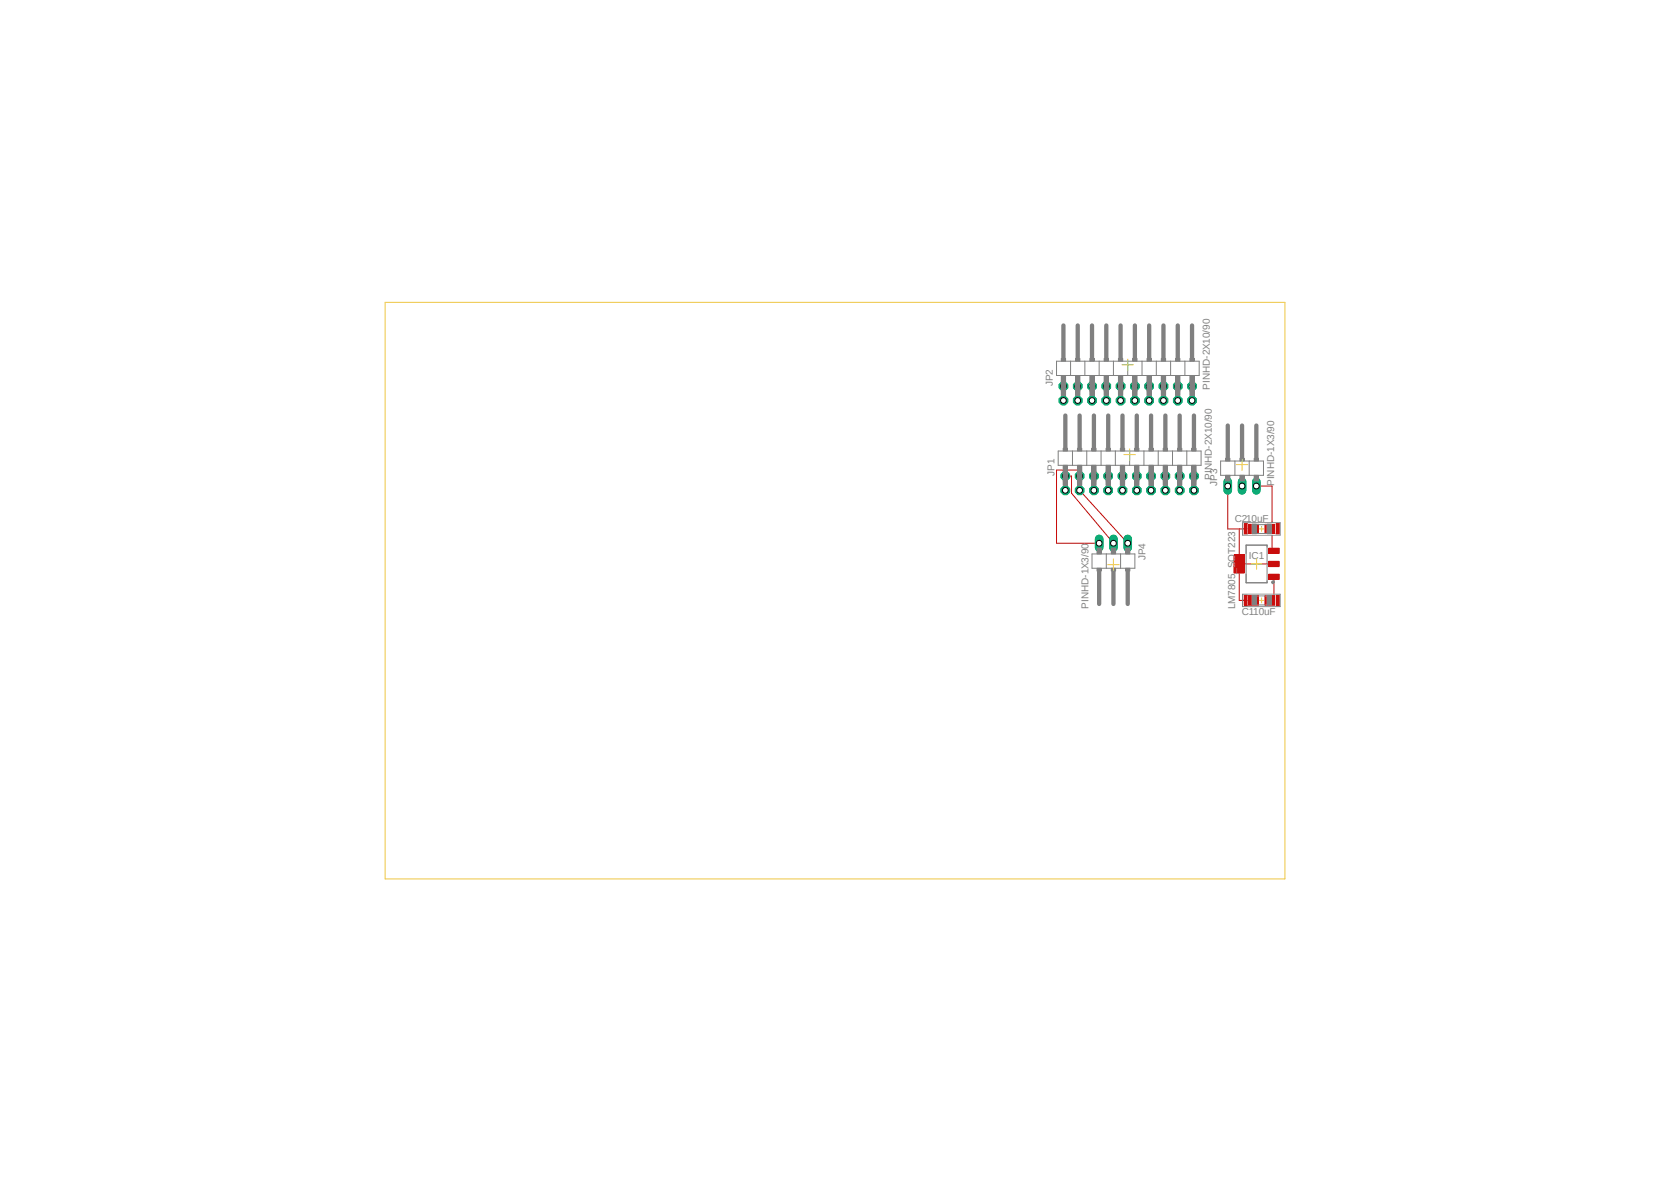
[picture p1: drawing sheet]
<svg xmlns="http://www.w3.org/2000/svg" width="297mm" height="210mm" viewBox="0 0 297 210" stroke-linecap="round" stroke-linejoin="round" font-family="sans-serif">
<defs><g id="words">
<g font-size="1.8" fill="#808080">
<text x="187.2" y="68.6" transform="rotate(-90 187.2 68.6)">JP2</text>
<text x="215.1" y="69.3" transform="rotate(-90 215.1 69.3)">PINHD-2X10/90</text>
<text x="187.5" y="84.6" transform="rotate(-90 187.5 84.6)">JP1</text>
<text x="215.4" y="85.2" transform="rotate(-90 215.4 85.2)">PINHD-2X10/90</text>
<text x="216.3" y="86.4" transform="rotate(-90 216.3 86.4)">JP3</text>
<text x="226.5" y="86.4" transform="rotate(-90 226.5 86.4)">PINHD-1X3/90</text>
<text x="219.5" y="92.7">C210uF</text>
<text x="203.6" y="99.6" transform="rotate(-90 203.6 99.6)">JP4</text>
<text x="222" y="99.3">IC1</text>
<text x="193.5" y="108.2" transform="rotate(-90 193.5 108.2)">PINHD-1X3/90</text>
<text x="219.5" y="108.3" transform="rotate(-90 219.5 108.3)">LM7805_SOT223</text>
<text x="220.7" y="109.2">C110uF</text>
</g>
</g></defs>
<path d="M55 51.4l187.1 107M242.1 51.4l-187.1 107" fill="none" stroke="#fff" stroke-width=".18"/>
<path d="M188.6 84.3l.5-.5h.6l.4 .5v.6l-.4 .4h-.6l-.5-.4z" fill-rule="evenodd" fill="#0dab76"/>
<path d="M188.6 84.3l.5-.5h.6l.4 .5v.6l-.4 .4h-.6l-.5-.4z" fill="none" stroke="#0dab76" stroke-width=".18"/>
<circle cx="189.4" cy="84.6" r=".51" fill="#fff"/>
<circle cx="189.4" cy="84.6" r=".51" fill="none" stroke="#000" stroke-width=".18"/>
<path d="M191.1 84.3l.5-.5h.6l.5 .5v.6l-.5 .4h-.6l-.5-.4z" fill-rule="evenodd" fill="#0dab76"/>
<path d="M191.1 84.3l.5-.5h.6l.5 .5v.6l-.5 .4h-.6l-.5-.4z" fill="none" stroke="#0dab76" stroke-width=".18"/>
<circle cx="191.9" cy="84.6" r=".51" fill="#fff"/>
<circle cx="191.9" cy="84.6" r=".51" fill="none" stroke="#000" stroke-width=".18"/>
<path d="M193.7 84.3l.4-.5h.6l.5 .5v.6l-.5 .4h-.6l-.4-.4z" fill-rule="evenodd" fill="#0dab76"/>
<path d="M193.7 84.3l.4-.5h.6l.5 .5v.6l-.5 .4h-.6l-.4-.4z" fill="none" stroke="#0dab76" stroke-width=".18"/>
<circle cx="194.4" cy="84.6" r=".51" fill="#fff"/>
<circle cx="194.4" cy="84.6" r=".51" fill="none" stroke="#000" stroke-width=".18"/>
<path d="M196.2 84.3l.5-.5h.6l.4 .5v.6l-.4 .4h-.6l-.5-.4z" fill-rule="evenodd" fill="#0dab76"/>
<path d="M196.2 84.3l.5-.5h.6l.4 .5v.6l-.4 .4h-.6l-.5-.4z" fill="none" stroke="#0dab76" stroke-width=".18"/>
<circle cx="197" cy="84.6" r=".51" fill="#fff"/>
<circle cx="197" cy="84.6" r=".51" fill="none" stroke="#000" stroke-width=".18"/>
<path d="M198.8 84.3l.4-.5h.6l.5 .5v.6l-.5 .4h-.6l-.4-.4z" fill-rule="evenodd" fill="#0dab76"/>
<path d="M198.8 84.3l.4-.5h.6l.5 .5v.6l-.5 .4h-.6l-.4-.4z" fill="none" stroke="#0dab76" stroke-width=".18"/>
<circle cx="199.5" cy="84.6" r=".51" fill="#fff"/>
<circle cx="199.5" cy="84.6" r=".51" fill="none" stroke="#000" stroke-width=".18"/>
<path d="M201.3 84.3l.5-.5h.6l.4 .5v.6l-.4 .4h-.6l-.5-.4z" fill-rule="evenodd" fill="#0dab76"/>
<path d="M201.3 84.3l.5-.5h.6l.4 .5v.6l-.4 .4h-.6l-.5-.4z" fill="none" stroke="#0dab76" stroke-width=".18"/>
<circle cx="202.1" cy="84.6" r=".51" fill="#fff"/>
<circle cx="202.1" cy="84.6" r=".51" fill="none" stroke="#000" stroke-width=".18"/>
<path d="M203.8 84.3l.5-.5h.6l.5 .5v.6l-.5 .4h-.6l-.5-.4z" fill-rule="evenodd" fill="#0dab76"/>
<path d="M203.8 84.3l.5-.5h.6l.5 .5v.6l-.5 .4h-.6l-.5-.4z" fill="none" stroke="#0dab76" stroke-width=".18"/>
<circle cx="204.6" cy="84.6" r=".51" fill="#fff"/>
<circle cx="204.6" cy="84.6" r=".51" fill="none" stroke="#000" stroke-width=".18"/>
<path d="M206.4 84.3l.4-.5h.6l.5 .5v.6l-.5 .4h-.6l-.4-.4z" fill-rule="evenodd" fill="#0dab76"/>
<path d="M206.4 84.3l.4-.5h.6l.5 .5v.6l-.5 .4h-.6l-.4-.4z" fill="none" stroke="#0dab76" stroke-width=".18"/>
<circle cx="207.1" cy="84.6" r=".51" fill="#fff"/>
<circle cx="207.1" cy="84.6" r=".51" fill="none" stroke="#000" stroke-width=".18"/>
<path d="M208.9 84.3l.5-.5h.6l.4 .5v.6l-.4 .4h-.6l-.5-.4z" fill-rule="evenodd" fill="#0dab76"/>
<path d="M208.9 84.3l.5-.5h.6l.4 .5v.6l-.4 .4h-.6l-.5-.4z" fill="none" stroke="#0dab76" stroke-width=".18"/>
<circle cx="209.7" cy="84.6" r=".51" fill="#fff"/>
<circle cx="209.7" cy="84.6" r=".51" fill="none" stroke="#000" stroke-width=".18"/>
<path d="M211.5 84.3l.4-.5h.6l.5 .5v.6l-.5 .4h-.6l-.4-.4z" fill-rule="evenodd" fill="#0dab76"/>
<path d="M211.5 84.3l.4-.5h.6l.5 .5v.6l-.5 .4h-.6l-.4-.4z" fill="none" stroke="#0dab76" stroke-width=".18"/>
<circle cx="212.2" cy="84.6" r=".51" fill="#fff"/>
<circle cx="212.2" cy="84.6" r=".51" fill="none" stroke="#000" stroke-width=".18"/>
<path d="M188.6 86.8l.5-.4h.6l.4 .4v.6l-.4 .5h-.6l-.5-.5z" fill-rule="evenodd" fill="#0dab76"/>
<path d="M188.6 86.8l.5-.4h.6l.4 .4v.6l-.4 .5h-.6l-.5-.5z" fill="none" stroke="#0dab76" stroke-width=".18"/>
<circle cx="189.4" cy="87.1" r=".51" fill="#fff"/>
<circle cx="189.4" cy="87.1" r=".51" fill="none" stroke="#000" stroke-width=".18"/>
<path d="M191.1 86.8l.5-.4h.6l.5 .4v.6l-.5 .5h-.6l-.5-.5z" fill-rule="evenodd" fill="#0dab76"/>
<path d="M191.1 86.8l.5-.4h.6l.5 .4v.6l-.5 .5h-.6l-.5-.5z" fill="none" stroke="#0dab76" stroke-width=".18"/>
<circle cx="191.9" cy="87.1" r=".51" fill="#fff"/>
<circle cx="191.9" cy="87.1" r=".51" fill="none" stroke="#000" stroke-width=".18"/>
<path d="M193.7 86.8l.4-.4h.6l.5 .4v.6l-.5 .5h-.6l-.4-.5z" fill-rule="evenodd" fill="#0dab76"/>
<path d="M193.7 86.8l.4-.4h.6l.5 .4v.6l-.5 .5h-.6l-.4-.5z" fill="none" stroke="#0dab76" stroke-width=".18"/>
<circle cx="194.4" cy="87.1" r=".51" fill="#fff"/>
<circle cx="194.4" cy="87.1" r=".51" fill="none" stroke="#000" stroke-width=".18"/>
<path d="M196.2 86.8l.5-.4h.6l.4 .4v.6l-.4 .5h-.6l-.5-.5z" fill-rule="evenodd" fill="#0dab76"/>
<path d="M196.2 86.8l.5-.4h.6l.4 .4v.6l-.4 .5h-.6l-.5-.5z" fill="none" stroke="#0dab76" stroke-width=".18"/>
<circle cx="197" cy="87.1" r=".51" fill="#fff"/>
<circle cx="197" cy="87.1" r=".51" fill="none" stroke="#000" stroke-width=".18"/>
<path d="M198.8 86.8l.4-.4h.6l.5 .4v.6l-.5 .5h-.6l-.4-.5z" fill-rule="evenodd" fill="#0dab76"/>
<path d="M198.8 86.8l.4-.4h.6l.5 .4v.6l-.5 .5h-.6l-.4-.5z" fill="none" stroke="#0dab76" stroke-width=".18"/>
<circle cx="199.5" cy="87.1" r=".51" fill="#fff"/>
<circle cx="199.5" cy="87.1" r=".51" fill="none" stroke="#000" stroke-width=".18"/>
<path d="M201.3 86.8l.5-.4h.6l.4 .4v.6l-.4 .5h-.6l-.5-.5z" fill-rule="evenodd" fill="#0dab76"/>
<path d="M201.3 86.8l.5-.4h.6l.4 .4v.6l-.4 .5h-.6l-.5-.5z" fill="none" stroke="#0dab76" stroke-width=".18"/>
<circle cx="202.1" cy="87.1" r=".51" fill="#fff"/>
<circle cx="202.1" cy="87.1" r=".51" fill="none" stroke="#000" stroke-width=".18"/>
<path d="M203.8 86.8l.5-.4h.6l.5 .4v.6l-.5 .5h-.6l-.5-.5z" fill-rule="evenodd" fill="#0dab76"/>
<path d="M203.8 86.8l.5-.4h.6l.5 .4v.6l-.5 .5h-.6l-.5-.5z" fill="none" stroke="#0dab76" stroke-width=".18"/>
<circle cx="204.6" cy="87.1" r=".51" fill="#fff"/>
<circle cx="204.6" cy="87.1" r=".51" fill="none" stroke="#000" stroke-width=".18"/>
<path d="M206.4 86.8l.4-.4h.6l.5 .4v.6l-.5 .5h-.6l-.4-.5z" fill-rule="evenodd" fill="#0dab76"/>
<path d="M206.4 86.8l.4-.4h.6l.5 .4v.6l-.5 .5h-.6l-.4-.5z" fill="none" stroke="#0dab76" stroke-width=".18"/>
<circle cx="207.1" cy="87.1" r=".51" fill="#fff"/>
<circle cx="207.1" cy="87.1" r=".51" fill="none" stroke="#000" stroke-width=".18"/>
<path d="M208.9 86.8l.5-.4h.6l.4 .4v.6l-.4 .5h-.6l-.5-.5z" fill-rule="evenodd" fill="#0dab76"/>
<path d="M208.9 86.8l.5-.4h.6l.4 .4v.6l-.4 .5h-.6l-.5-.5z" fill="none" stroke="#0dab76" stroke-width=".18"/>
<circle cx="209.7" cy="87.1" r=".51" fill="#fff"/>
<circle cx="209.7" cy="87.1" r=".51" fill="none" stroke="#000" stroke-width=".18"/>
<path d="M211.5 86.8l.4-.4h.6l.5 .4v.6l-.5 .5h-.6l-.4-.5z" fill-rule="evenodd" fill="#0dab76"/>
<path d="M211.5 86.8l.4-.4h.6l.5 .4v.6l-.5 .5h-.6l-.4-.5z" fill="none" stroke="#0dab76" stroke-width=".18"/>
<circle cx="212.2" cy="87.1" r=".51" fill="#fff"/>
<circle cx="212.2" cy="87.1" r=".51" fill="none" stroke="#000" stroke-width=".18"/>
<path d="M188.3 68.3l.4-.4h.6l.5 .4v.6l-.5 .5h-.6l-.4-.5z" fill-rule="evenodd" fill="#0dab76"/>
<path d="M188.3 68.3l.4-.4h.6l.5 .4v.6l-.5 .5h-.6l-.4-.5z" fill="none" stroke="#0dab76" stroke-width=".18"/>
<circle cx="189" cy="68.6" r=".51" fill="#fff"/>
<circle cx="189" cy="68.6" r=".51" fill="none" stroke="#000" stroke-width=".18"/>
<path d="M190.8 68.3l.5-.4h.6l.4 .4v.6l-.4 .5h-.6l-.5-.5z" fill-rule="evenodd" fill="#0dab76"/>
<path d="M190.8 68.3l.5-.4h.6l.4 .4v.6l-.4 .5h-.6l-.5-.5z" fill="none" stroke="#0dab76" stroke-width=".18"/>
<circle cx="191.6" cy="68.6" r=".51" fill="#fff"/>
<circle cx="191.6" cy="68.6" r=".51" fill="none" stroke="#000" stroke-width=".18"/>
<path d="M193.3 68.3l.5-.4h.6l.5 .4v.6l-.5 .5h-.6l-.5-.5z" fill-rule="evenodd" fill="#0dab76"/>
<path d="M193.3 68.3l.5-.4h.6l.5 .4v.6l-.5 .5h-.6l-.5-.5z" fill="none" stroke="#0dab76" stroke-width=".18"/>
<circle cx="194.1" cy="68.6" r=".51" fill="#fff"/>
<circle cx="194.1" cy="68.6" r=".51" fill="none" stroke="#000" stroke-width=".18"/>
<path d="M195.9 68.3l.4-.4h.6l.5 .4v.6l-.5 .5h-.6l-.4-.5z" fill-rule="evenodd" fill="#0dab76"/>
<path d="M195.9 68.3l.4-.4h.6l.5 .4v.6l-.5 .5h-.6l-.4-.5z" fill="none" stroke="#0dab76" stroke-width=".18"/>
<circle cx="196.6" cy="68.6" r=".51" fill="#fff"/>
<circle cx="196.6" cy="68.6" r=".51" fill="none" stroke="#000" stroke-width=".18"/>
<path d="M198.4 68.3l.5-.4h.6l.4 .4v.6l-.4 .5h-.6l-.5-.5z" fill-rule="evenodd" fill="#0dab76"/>
<path d="M198.4 68.3l.5-.4h.6l.4 .4v.6l-.4 .5h-.6l-.5-.5z" fill="none" stroke="#0dab76" stroke-width=".18"/>
<circle cx="199.2" cy="68.6" r=".51" fill="#fff"/>
<circle cx="199.2" cy="68.6" r=".51" fill="none" stroke="#000" stroke-width=".18"/>
<path d="M201 68.3l.4-.4h.6l.5 .4v.6l-.5 .5h-.6l-.4-.5z" fill-rule="evenodd" fill="#0dab76"/>
<path d="M201 68.3l.4-.4h.6l.5 .4v.6l-.5 .5h-.6l-.4-.5z" fill="none" stroke="#0dab76" stroke-width=".18"/>
<circle cx="201.7" cy="68.6" r=".51" fill="#fff"/>
<circle cx="201.7" cy="68.6" r=".51" fill="none" stroke="#000" stroke-width=".18"/>
<path d="M203.5 68.3l.5-.4h.6l.4 .4v.6l-.4 .5h-.6l-.5-.5z" fill-rule="evenodd" fill="#0dab76"/>
<path d="M203.5 68.3l.5-.4h.6l.4 .4v.6l-.4 .5h-.6l-.5-.5z" fill="none" stroke="#0dab76" stroke-width=".18"/>
<circle cx="204.3" cy="68.6" r=".51" fill="#fff"/>
<circle cx="204.3" cy="68.6" r=".51" fill="none" stroke="#000" stroke-width=".18"/>
<path d="M206 68.3l.5-.4h.6l.5 .4v.6l-.5 .5h-.6l-.5-.5z" fill-rule="evenodd" fill="#0dab76"/>
<path d="M206 68.3l.5-.4h.6l.5 .4v.6l-.5 .5h-.6l-.5-.5z" fill="none" stroke="#0dab76" stroke-width=".18"/>
<circle cx="206.8" cy="68.6" r=".51" fill="#fff"/>
<circle cx="206.8" cy="68.6" r=".51" fill="none" stroke="#000" stroke-width=".18"/>
<path d="M208.6 68.3l.4-.4h.6l.5 .4v.6l-.5 .5h-.6l-.4-.5z" fill-rule="evenodd" fill="#0dab76"/>
<path d="M208.6 68.3l.4-.4h.6l.5 .4v.6l-.5 .5h-.6l-.4-.5z" fill="none" stroke="#0dab76" stroke-width=".18"/>
<circle cx="209.3" cy="68.6" r=".51" fill="#fff"/>
<circle cx="209.3" cy="68.6" r=".51" fill="none" stroke="#000" stroke-width=".18"/>
<path d="M211.1 68.3l.5-.4h.6l.4 .4v.6l-.4 .5h-.6l-.5-.5z" fill-rule="evenodd" fill="#0dab76"/>
<path d="M211.1 68.3l.5-.4h.6l.4 .4v.6l-.4 .5h-.6l-.5-.5z" fill="none" stroke="#0dab76" stroke-width=".18"/>
<circle cx="211.9" cy="68.6" r=".51" fill="#fff"/>
<circle cx="211.9" cy="68.6" r=".51" fill="none" stroke="#000" stroke-width=".18"/>
<path d="M188.3 70.9l.4-.5h.6l.5 .5v.6l-.5 .4h-.6l-.4-.4z" fill-rule="evenodd" fill="#0dab76"/>
<path d="M188.3 70.9l.4-.5h.6l.5 .5v.6l-.5 .4h-.6l-.4-.4z" fill="none" stroke="#0dab76" stroke-width=".18"/>
<circle cx="189" cy="71.2" r=".51" fill="#fff"/>
<circle cx="189" cy="71.2" r=".51" fill="none" stroke="#000" stroke-width=".18"/>
<path d="M190.8 70.9l.5-.5h.6l.4 .5v.6l-.4 .4h-.6l-.5-.4z" fill-rule="evenodd" fill="#0dab76"/>
<path d="M190.8 70.9l.5-.5h.6l.4 .5v.6l-.4 .4h-.6l-.5-.4z" fill="none" stroke="#0dab76" stroke-width=".18"/>
<circle cx="191.6" cy="71.2" r=".51" fill="#fff"/>
<circle cx="191.6" cy="71.2" r=".51" fill="none" stroke="#000" stroke-width=".18"/>
<path d="M193.3 70.9l.5-.5h.6l.5 .5v.6l-.5 .4h-.6l-.5-.4z" fill-rule="evenodd" fill="#0dab76"/>
<path d="M193.3 70.9l.5-.5h.6l.5 .5v.6l-.5 .4h-.6l-.5-.4z" fill="none" stroke="#0dab76" stroke-width=".18"/>
<circle cx="194.1" cy="71.2" r=".51" fill="#fff"/>
<circle cx="194.1" cy="71.2" r=".51" fill="none" stroke="#000" stroke-width=".18"/>
<path d="M195.9 70.9l.4-.5h.6l.5 .5v.6l-.5 .4h-.6l-.4-.4z" fill-rule="evenodd" fill="#0dab76"/>
<path d="M195.9 70.9l.4-.5h.6l.5 .5v.6l-.5 .4h-.6l-.4-.4z" fill="none" stroke="#0dab76" stroke-width=".18"/>
<circle cx="196.6" cy="71.2" r=".51" fill="#fff"/>
<circle cx="196.6" cy="71.2" r=".51" fill="none" stroke="#000" stroke-width=".18"/>
<path d="M198.4 70.9l.5-.5h.6l.4 .5v.6l-.4 .4h-.6l-.5-.4z" fill-rule="evenodd" fill="#0dab76"/>
<path d="M198.4 70.9l.5-.5h.6l.4 .5v.6l-.4 .4h-.6l-.5-.4z" fill="none" stroke="#0dab76" stroke-width=".18"/>
<circle cx="199.2" cy="71.2" r=".51" fill="#fff"/>
<circle cx="199.2" cy="71.2" r=".51" fill="none" stroke="#000" stroke-width=".18"/>
<path d="M201 70.9l.4-.5h.6l.5 .5v.6l-.5 .4h-.6l-.4-.4z" fill-rule="evenodd" fill="#0dab76"/>
<path d="M201 70.9l.4-.5h.6l.5 .5v.6l-.5 .4h-.6l-.4-.4z" fill="none" stroke="#0dab76" stroke-width=".18"/>
<circle cx="201.7" cy="71.2" r=".51" fill="#fff"/>
<circle cx="201.7" cy="71.2" r=".51" fill="none" stroke="#000" stroke-width=".18"/>
<path d="M203.5 70.9l.5-.5h.6l.4 .5v.6l-.4 .4h-.6l-.5-.4z" fill-rule="evenodd" fill="#0dab76"/>
<path d="M203.5 70.9l.5-.5h.6l.4 .5v.6l-.4 .4h-.6l-.5-.4z" fill="none" stroke="#0dab76" stroke-width=".18"/>
<circle cx="204.3" cy="71.2" r=".51" fill="#fff"/>
<circle cx="204.3" cy="71.2" r=".51" fill="none" stroke="#000" stroke-width=".18"/>
<path d="M206 70.9l.5-.5h.6l.5 .5v.6l-.5 .4h-.6l-.5-.4z" fill-rule="evenodd" fill="#0dab76"/>
<path d="M206 70.9l.5-.5h.6l.5 .5v.6l-.5 .4h-.6l-.5-.4z" fill="none" stroke="#0dab76" stroke-width=".18"/>
<circle cx="206.8" cy="71.2" r=".51" fill="#fff"/>
<circle cx="206.8" cy="71.2" r=".51" fill="none" stroke="#000" stroke-width=".18"/>
<path d="M208.6 70.9l.4-.5h.6l.5 .5v.6l-.5 .4h-.6l-.4-.4z" fill-rule="evenodd" fill="#0dab76"/>
<path d="M208.6 70.9l.4-.5h.6l.5 .5v.6l-.5 .4h-.6l-.4-.4z" fill="none" stroke="#0dab76" stroke-width=".18"/>
<circle cx="209.3" cy="71.2" r=".51" fill="#fff"/>
<circle cx="209.3" cy="71.2" r=".51" fill="none" stroke="#000" stroke-width=".18"/>
<path d="M211.1 70.9l.5-.5h.6l.4 .5v.6l-.4 .4h-.6l-.5-.4z" fill-rule="evenodd" fill="#0dab76"/>
<path d="M211.1 70.9l.5-.5h.6l.4 .5v.6l-.4 .4h-.6l-.5-.4z" fill="none" stroke="#0dab76" stroke-width=".18"/>
<circle cx="211.9" cy="71.2" r=".51" fill="#fff"/>
<circle cx="211.9" cy="71.2" r=".51" fill="none" stroke="#000" stroke-width=".18"/>
<path d="M218.2 85.6v1.5" fill="none" stroke="#0dab76" stroke-width="1.5"/>
<circle cx="218.2" cy="86.4" r=".51" fill="#fff"/>
<circle cx="218.2" cy="86.4" r=".51" fill="none" stroke="#000" stroke-width=".18"/>
<path d="M220.8 85.6v1.5" fill="none" stroke="#0dab76" stroke-width="1.5"/>
<circle cx="220.8" cy="86.4" r=".51" fill="#fff"/>
<circle cx="220.8" cy="86.4" r=".51" fill="none" stroke="#000" stroke-width=".18"/>
<path d="M223.3 85.6v1.5" fill="none" stroke="#0dab76" stroke-width="1.5"/>
<circle cx="223.3" cy="86.4" r=".51" fill="#fff"/>
<circle cx="223.3" cy="86.4" r=".51" fill="none" stroke="#000" stroke-width=".18"/>
<path d="M200.4 95.8v1.5" fill="none" stroke="#0dab76" stroke-width="1.5"/>
<circle cx="200.4" cy="96.5" r=".51" fill="#fff"/>
<circle cx="200.4" cy="96.5" r=".51" fill="none" stroke="#000" stroke-width=".18"/>
<path d="M197.9 95.8v1.5" fill="none" stroke="#0dab76" stroke-width="1.5"/>
<circle cx="197.9" cy="96.5" r=".51" fill="#fff"/>
<circle cx="197.9" cy="96.5" r=".51" fill="none" stroke="#000" stroke-width=".18"/>
<path d="M195.4 95.8v1.5" fill="none" stroke="#0dab76" stroke-width="1.5"/>
<circle cx="195.4" cy="96.5" r=".51" fill="#fff"/>
<circle cx="195.4" cy="96.5" r=".51" fill="none" stroke="#000" stroke-width=".18"/>
<path d="M224.8 105.8h2.6v1.8h-2.6z" fill-rule="evenodd" fill="#c90d0c"/>
<path d="M224.8 105.8h2.6v1.8h-2.6z" fill="none" stroke="#c90d0c" stroke-width=".18"/>
<path d="M221.1 105.8h2.6v1.8h-2.6z" fill-rule="evenodd" fill="#c90d0c"/>
<path d="M221.1 105.8h2.6v1.8h-2.6z" fill="none" stroke="#c90d0c" stroke-width=".18"/>
<path d="M224.8 93.1h2.6v1.8h-2.6z" fill-rule="evenodd" fill="#c90d0c"/>
<path d="M224.8 93.1h2.6v1.8h-2.6z" fill="none" stroke="#c90d0c" stroke-width=".18"/>
<path d="M221.1 93.1h2.6v1.8h-2.6z" fill-rule="evenodd" fill="#c90d0c"/>
<path d="M221.1 93.1h2.6v1.8h-2.6z" fill="none" stroke="#c90d0c" stroke-width=".18"/>
<path d="M225.5 102h1.9v1h-1.9z" fill-rule="evenodd" fill="#c90d0c"/>
<path d="M225.5 102h1.9v1h-1.9z" fill="none" stroke="#c90d0c" stroke-width=".18"/>
<path d="M225.5 99.7h1.9v1h-1.9z" fill-rule="evenodd" fill="#c90d0c"/>
<path d="M225.5 99.7h1.9v1h-1.9z" fill="none" stroke="#c90d0c" stroke-width=".18"/>
<path d="M225.5 97.4h1.9v.9h-1.9z" fill-rule="evenodd" fill="#c90d0c"/>
<path d="M225.5 97.4h1.9v.9h-1.9z" fill="none" stroke="#c90d0c" stroke-width=".18"/>
<path d="M219.3 98.6h1.9v3.2h-1.9z" fill-rule="evenodd" fill="#c90d0c"/>
<path d="M189.4 84.6h1.1v3l7.4 8.9M191.9 84.6v-1.1h-4.1v13h7.6M191.9 87.1l8.5 9.4M218.2 86.4v7.6h4.2M219.3 98.6h1.9v3.2h-1.9zM220.3 94v12.7h2.1M223.3 86.4h2.8v11.5h.3M220.3 100.2h6.1M226.4 102.5v4.2h-.3" fill="none" stroke="#c90d0c" stroke-width=".18"/>
<path d="M188.6 84.3l.5-.5h.6l.4 .5v.6l-.4 .4h-.6l-.5-.4z" fill-rule="evenodd" fill="#0dab76"/>
<path d="M188.6 84.3l.5-.5h.6l.4 .5v.6l-.4 .4h-.6l-.5-.4z" fill="none" stroke="#0dab76" stroke-width=".18"/>
<circle cx="189.4" cy="84.6" r=".51" fill="#fff"/>
<circle cx="189.4" cy="84.6" r=".51" fill="none" stroke="#000" stroke-width=".18"/>
<path d="M191.1 84.3l.5-.5h.6l.5 .5v.6l-.5 .4h-.6l-.5-.4z" fill-rule="evenodd" fill="#0dab76"/>
<path d="M191.1 84.3l.5-.5h.6l.5 .5v.6l-.5 .4h-.6l-.5-.4z" fill="none" stroke="#0dab76" stroke-width=".18"/>
<circle cx="191.9" cy="84.6" r=".51" fill="#fff"/>
<circle cx="191.9" cy="84.6" r=".51" fill="none" stroke="#000" stroke-width=".18"/>
<path d="M193.7 84.3l.4-.5h.6l.5 .5v.6l-.5 .4h-.6l-.4-.4z" fill-rule="evenodd" fill="#0dab76"/>
<path d="M193.7 84.3l.4-.5h.6l.5 .5v.6l-.5 .4h-.6l-.4-.4z" fill="none" stroke="#0dab76" stroke-width=".18"/>
<circle cx="194.4" cy="84.6" r=".51" fill="#fff"/>
<circle cx="194.4" cy="84.6" r=".51" fill="none" stroke="#000" stroke-width=".18"/>
<path d="M196.2 84.3l.5-.5h.6l.4 .5v.6l-.4 .4h-.6l-.5-.4z" fill-rule="evenodd" fill="#0dab76"/>
<path d="M196.2 84.3l.5-.5h.6l.4 .5v.6l-.4 .4h-.6l-.5-.4z" fill="none" stroke="#0dab76" stroke-width=".18"/>
<circle cx="197" cy="84.6" r=".51" fill="#fff"/>
<circle cx="197" cy="84.6" r=".51" fill="none" stroke="#000" stroke-width=".18"/>
<path d="M198.8 84.3l.4-.5h.6l.5 .5v.6l-.5 .4h-.6l-.4-.4z" fill-rule="evenodd" fill="#0dab76"/>
<path d="M198.8 84.3l.4-.5h.6l.5 .5v.6l-.5 .4h-.6l-.4-.4z" fill="none" stroke="#0dab76" stroke-width=".18"/>
<circle cx="199.5" cy="84.6" r=".51" fill="#fff"/>
<circle cx="199.5" cy="84.6" r=".51" fill="none" stroke="#000" stroke-width=".18"/>
<path d="M201.3 84.3l.5-.5h.6l.4 .5v.6l-.4 .4h-.6l-.5-.4z" fill-rule="evenodd" fill="#0dab76"/>
<path d="M201.3 84.3l.5-.5h.6l.4 .5v.6l-.4 .4h-.6l-.5-.4z" fill="none" stroke="#0dab76" stroke-width=".18"/>
<circle cx="202.1" cy="84.6" r=".51" fill="#fff"/>
<circle cx="202.1" cy="84.6" r=".51" fill="none" stroke="#000" stroke-width=".18"/>
<path d="M203.8 84.3l.5-.5h.6l.5 .5v.6l-.5 .4h-.6l-.5-.4z" fill-rule="evenodd" fill="#0dab76"/>
<path d="M203.8 84.3l.5-.5h.6l.5 .5v.6l-.5 .4h-.6l-.5-.4z" fill="none" stroke="#0dab76" stroke-width=".18"/>
<circle cx="204.6" cy="84.6" r=".51" fill="#fff"/>
<circle cx="204.6" cy="84.6" r=".51" fill="none" stroke="#000" stroke-width=".18"/>
<path d="M206.4 84.3l.4-.5h.6l.5 .5v.6l-.5 .4h-.6l-.4-.4z" fill-rule="evenodd" fill="#0dab76"/>
<path d="M206.4 84.3l.4-.5h.6l.5 .5v.6l-.5 .4h-.6l-.4-.4z" fill="none" stroke="#0dab76" stroke-width=".18"/>
<circle cx="207.1" cy="84.6" r=".51" fill="#fff"/>
<circle cx="207.1" cy="84.6" r=".51" fill="none" stroke="#000" stroke-width=".18"/>
<path d="M208.9 84.3l.5-.5h.6l.4 .5v.6l-.4 .4h-.6l-.5-.4z" fill-rule="evenodd" fill="#0dab76"/>
<path d="M208.9 84.3l.5-.5h.6l.4 .5v.6l-.4 .4h-.6l-.5-.4z" fill="none" stroke="#0dab76" stroke-width=".18"/>
<circle cx="209.7" cy="84.6" r=".51" fill="#fff"/>
<circle cx="209.7" cy="84.6" r=".51" fill="none" stroke="#000" stroke-width=".18"/>
<path d="M211.5 84.3l.4-.5h.6l.5 .5v.6l-.5 .4h-.6l-.4-.4z" fill-rule="evenodd" fill="#0dab76"/>
<path d="M211.5 84.3l.4-.5h.6l.5 .5v.6l-.5 .4h-.6l-.4-.4z" fill="none" stroke="#0dab76" stroke-width=".18"/>
<circle cx="212.2" cy="84.6" r=".51" fill="#fff"/>
<circle cx="212.2" cy="84.6" r=".51" fill="none" stroke="#000" stroke-width=".18"/>
<path d="M188.6 86.8l.5-.4h.6l.4 .4v.6l-.4 .5h-.6l-.5-.5z" fill-rule="evenodd" fill="#0dab76"/>
<path d="M188.6 86.8l.5-.4h.6l.4 .4v.6l-.4 .5h-.6l-.5-.5z" fill="none" stroke="#0dab76" stroke-width=".18"/>
<circle cx="189.4" cy="87.1" r=".51" fill="#fff"/>
<circle cx="189.4" cy="87.1" r=".51" fill="none" stroke="#000" stroke-width=".18"/>
<path d="M191.1 86.8l.5-.4h.6l.5 .4v.6l-.5 .5h-.6l-.5-.5z" fill-rule="evenodd" fill="#0dab76"/>
<path d="M191.1 86.8l.5-.4h.6l.5 .4v.6l-.5 .5h-.6l-.5-.5z" fill="none" stroke="#0dab76" stroke-width=".18"/>
<circle cx="191.9" cy="87.1" r=".51" fill="#fff"/>
<circle cx="191.9" cy="87.1" r=".51" fill="none" stroke="#000" stroke-width=".18"/>
<path d="M193.7 86.8l.4-.4h.6l.5 .4v.6l-.5 .5h-.6l-.4-.5z" fill-rule="evenodd" fill="#0dab76"/>
<path d="M193.7 86.8l.4-.4h.6l.5 .4v.6l-.5 .5h-.6l-.4-.5z" fill="none" stroke="#0dab76" stroke-width=".18"/>
<circle cx="194.4" cy="87.1" r=".51" fill="#fff"/>
<circle cx="194.4" cy="87.1" r=".51" fill="none" stroke="#000" stroke-width=".18"/>
<path d="M196.2 86.8l.5-.4h.6l.4 .4v.6l-.4 .5h-.6l-.5-.5z" fill-rule="evenodd" fill="#0dab76"/>
<path d="M196.2 86.8l.5-.4h.6l.4 .4v.6l-.4 .5h-.6l-.5-.5z" fill="none" stroke="#0dab76" stroke-width=".18"/>
<circle cx="197" cy="87.1" r=".51" fill="#fff"/>
<circle cx="197" cy="87.1" r=".51" fill="none" stroke="#000" stroke-width=".18"/>
<path d="M198.8 86.8l.4-.4h.6l.5 .4v.6l-.5 .5h-.6l-.4-.5z" fill-rule="evenodd" fill="#0dab76"/>
<path d="M198.8 86.8l.4-.4h.6l.5 .4v.6l-.5 .5h-.6l-.4-.5z" fill="none" stroke="#0dab76" stroke-width=".18"/>
<circle cx="199.5" cy="87.1" r=".51" fill="#fff"/>
<circle cx="199.5" cy="87.1" r=".51" fill="none" stroke="#000" stroke-width=".18"/>
<path d="M201.3 86.8l.5-.4h.6l.4 .4v.6l-.4 .5h-.6l-.5-.5z" fill-rule="evenodd" fill="#0dab76"/>
<path d="M201.3 86.8l.5-.4h.6l.4 .4v.6l-.4 .5h-.6l-.5-.5z" fill="none" stroke="#0dab76" stroke-width=".18"/>
<circle cx="202.1" cy="87.1" r=".51" fill="#fff"/>
<circle cx="202.1" cy="87.1" r=".51" fill="none" stroke="#000" stroke-width=".18"/>
<path d="M203.8 86.8l.5-.4h.6l.5 .4v.6l-.5 .5h-.6l-.5-.5z" fill-rule="evenodd" fill="#0dab76"/>
<path d="M203.8 86.8l.5-.4h.6l.5 .4v.6l-.5 .5h-.6l-.5-.5z" fill="none" stroke="#0dab76" stroke-width=".18"/>
<circle cx="204.6" cy="87.1" r=".51" fill="#fff"/>
<circle cx="204.6" cy="87.1" r=".51" fill="none" stroke="#000" stroke-width=".18"/>
<path d="M206.4 86.8l.4-.4h.6l.5 .4v.6l-.5 .5h-.6l-.4-.5z" fill-rule="evenodd" fill="#0dab76"/>
<path d="M206.4 86.8l.4-.4h.6l.5 .4v.6l-.5 .5h-.6l-.4-.5z" fill="none" stroke="#0dab76" stroke-width=".18"/>
<circle cx="207.1" cy="87.1" r=".51" fill="#fff"/>
<circle cx="207.1" cy="87.1" r=".51" fill="none" stroke="#000" stroke-width=".18"/>
<path d="M208.9 86.8l.5-.4h.6l.4 .4v.6l-.4 .5h-.6l-.5-.5z" fill-rule="evenodd" fill="#0dab76"/>
<path d="M208.9 86.8l.5-.4h.6l.4 .4v.6l-.4 .5h-.6l-.5-.5z" fill="none" stroke="#0dab76" stroke-width=".18"/>
<circle cx="209.7" cy="87.1" r=".51" fill="#fff"/>
<circle cx="209.7" cy="87.1" r=".51" fill="none" stroke="#000" stroke-width=".18"/>
<path d="M211.5 86.8l.4-.4h.6l.5 .4v.6l-.5 .5h-.6l-.4-.5z" fill-rule="evenodd" fill="#0dab76"/>
<path d="M211.5 86.8l.4-.4h.6l.5 .4v.6l-.5 .5h-.6l-.4-.5z" fill="none" stroke="#0dab76" stroke-width=".18"/>
<circle cx="212.2" cy="87.1" r=".51" fill="#fff"/>
<circle cx="212.2" cy="87.1" r=".51" fill="none" stroke="#000" stroke-width=".18"/>
<path d="M188.3 68.3l.4-.4h.6l.5 .4v.6l-.5 .5h-.6l-.4-.5z" fill-rule="evenodd" fill="#0dab76"/>
<path d="M188.3 68.3l.4-.4h.6l.5 .4v.6l-.5 .5h-.6l-.4-.5z" fill="none" stroke="#0dab76" stroke-width=".18"/>
<circle cx="189" cy="68.6" r=".51" fill="#fff"/>
<circle cx="189" cy="68.6" r=".51" fill="none" stroke="#000" stroke-width=".18"/>
<path d="M190.8 68.3l.5-.4h.6l.4 .4v.6l-.4 .5h-.6l-.5-.5z" fill-rule="evenodd" fill="#0dab76"/>
<path d="M190.8 68.3l.5-.4h.6l.4 .4v.6l-.4 .5h-.6l-.5-.5z" fill="none" stroke="#0dab76" stroke-width=".18"/>
<circle cx="191.6" cy="68.6" r=".51" fill="#fff"/>
<circle cx="191.6" cy="68.6" r=".51" fill="none" stroke="#000" stroke-width=".18"/>
<path d="M193.3 68.3l.5-.4h.6l.5 .4v.6l-.5 .5h-.6l-.5-.5z" fill-rule="evenodd" fill="#0dab76"/>
<path d="M193.3 68.3l.5-.4h.6l.5 .4v.6l-.5 .5h-.6l-.5-.5z" fill="none" stroke="#0dab76" stroke-width=".18"/>
<circle cx="194.1" cy="68.6" r=".51" fill="#fff"/>
<circle cx="194.1" cy="68.6" r=".51" fill="none" stroke="#000" stroke-width=".18"/>
<path d="M195.9 68.3l.4-.4h.6l.5 .4v.6l-.5 .5h-.6l-.4-.5z" fill-rule="evenodd" fill="#0dab76"/>
<path d="M195.9 68.3l.4-.4h.6l.5 .4v.6l-.5 .5h-.6l-.4-.5z" fill="none" stroke="#0dab76" stroke-width=".18"/>
<circle cx="196.6" cy="68.6" r=".51" fill="#fff"/>
<circle cx="196.6" cy="68.6" r=".51" fill="none" stroke="#000" stroke-width=".18"/>
<path d="M198.4 68.3l.5-.4h.6l.4 .4v.6l-.4 .5h-.6l-.5-.5z" fill-rule="evenodd" fill="#0dab76"/>
<path d="M198.4 68.3l.5-.4h.6l.4 .4v.6l-.4 .5h-.6l-.5-.5z" fill="none" stroke="#0dab76" stroke-width=".18"/>
<circle cx="199.2" cy="68.6" r=".51" fill="#fff"/>
<circle cx="199.2" cy="68.6" r=".51" fill="none" stroke="#000" stroke-width=".18"/>
<path d="M201 68.3l.4-.4h.6l.5 .4v.6l-.5 .5h-.6l-.4-.5z" fill-rule="evenodd" fill="#0dab76"/>
<path d="M201 68.3l.4-.4h.6l.5 .4v.6l-.5 .5h-.6l-.4-.5z" fill="none" stroke="#0dab76" stroke-width=".18"/>
<circle cx="201.7" cy="68.6" r=".51" fill="#fff"/>
<circle cx="201.7" cy="68.6" r=".51" fill="none" stroke="#000" stroke-width=".18"/>
<path d="M203.5 68.3l.5-.4h.6l.4 .4v.6l-.4 .5h-.6l-.5-.5z" fill-rule="evenodd" fill="#0dab76"/>
<path d="M203.5 68.3l.5-.4h.6l.4 .4v.6l-.4 .5h-.6l-.5-.5z" fill="none" stroke="#0dab76" stroke-width=".18"/>
<circle cx="204.3" cy="68.6" r=".51" fill="#fff"/>
<circle cx="204.3" cy="68.6" r=".51" fill="none" stroke="#000" stroke-width=".18"/>
<path d="M206 68.3l.5-.4h.6l.5 .4v.6l-.5 .5h-.6l-.5-.5z" fill-rule="evenodd" fill="#0dab76"/>
<path d="M206 68.3l.5-.4h.6l.5 .4v.6l-.5 .5h-.6l-.5-.5z" fill="none" stroke="#0dab76" stroke-width=".18"/>
<circle cx="206.8" cy="68.6" r=".51" fill="#fff"/>
<circle cx="206.8" cy="68.6" r=".51" fill="none" stroke="#000" stroke-width=".18"/>
<path d="M208.6 68.3l.4-.4h.6l.5 .4v.6l-.5 .5h-.6l-.4-.5z" fill-rule="evenodd" fill="#0dab76"/>
<path d="M208.6 68.3l.4-.4h.6l.5 .4v.6l-.5 .5h-.6l-.4-.5z" fill="none" stroke="#0dab76" stroke-width=".18"/>
<circle cx="209.3" cy="68.6" r=".51" fill="#fff"/>
<circle cx="209.3" cy="68.6" r=".51" fill="none" stroke="#000" stroke-width=".18"/>
<path d="M211.1 68.3l.5-.4h.6l.4 .4v.6l-.4 .5h-.6l-.5-.5z" fill-rule="evenodd" fill="#0dab76"/>
<path d="M211.1 68.3l.5-.4h.6l.4 .4v.6l-.4 .5h-.6l-.5-.5z" fill="none" stroke="#0dab76" stroke-width=".18"/>
<circle cx="211.9" cy="68.6" r=".51" fill="#fff"/>
<circle cx="211.9" cy="68.6" r=".51" fill="none" stroke="#000" stroke-width=".18"/>
<path d="M188.3 70.9l.4-.5h.6l.5 .5v.6l-.5 .4h-.6l-.4-.4z" fill-rule="evenodd" fill="#0dab76"/>
<path d="M188.3 70.9l.4-.5h.6l.5 .5v.6l-.5 .4h-.6l-.4-.4z" fill="none" stroke="#0dab76" stroke-width=".18"/>
<circle cx="189" cy="71.2" r=".51" fill="#fff"/>
<circle cx="189" cy="71.2" r=".51" fill="none" stroke="#000" stroke-width=".18"/>
<path d="M190.8 70.9l.5-.5h.6l.4 .5v.6l-.4 .4h-.6l-.5-.4z" fill-rule="evenodd" fill="#0dab76"/>
<path d="M190.8 70.9l.5-.5h.6l.4 .5v.6l-.4 .4h-.6l-.5-.4z" fill="none" stroke="#0dab76" stroke-width=".18"/>
<circle cx="191.6" cy="71.2" r=".51" fill="#fff"/>
<circle cx="191.6" cy="71.2" r=".51" fill="none" stroke="#000" stroke-width=".18"/>
<path d="M193.3 70.9l.5-.5h.6l.5 .5v.6l-.5 .4h-.6l-.5-.4z" fill-rule="evenodd" fill="#0dab76"/>
<path d="M193.3 70.9l.5-.5h.6l.5 .5v.6l-.5 .4h-.6l-.5-.4z" fill="none" stroke="#0dab76" stroke-width=".18"/>
<circle cx="194.1" cy="71.2" r=".51" fill="#fff"/>
<circle cx="194.1" cy="71.2" r=".51" fill="none" stroke="#000" stroke-width=".18"/>
<path d="M195.9 70.9l.4-.5h.6l.5 .5v.6l-.5 .4h-.6l-.4-.4z" fill-rule="evenodd" fill="#0dab76"/>
<path d="M195.9 70.9l.4-.5h.6l.5 .5v.6l-.5 .4h-.6l-.4-.4z" fill="none" stroke="#0dab76" stroke-width=".18"/>
<circle cx="196.6" cy="71.2" r=".51" fill="#fff"/>
<circle cx="196.6" cy="71.2" r=".51" fill="none" stroke="#000" stroke-width=".18"/>
<path d="M198.4 70.9l.5-.5h.6l.4 .5v.6l-.4 .4h-.6l-.5-.4z" fill-rule="evenodd" fill="#0dab76"/>
<path d="M198.4 70.9l.5-.5h.6l.4 .5v.6l-.4 .4h-.6l-.5-.4z" fill="none" stroke="#0dab76" stroke-width=".18"/>
<circle cx="199.2" cy="71.2" r=".51" fill="#fff"/>
<circle cx="199.2" cy="71.2" r=".51" fill="none" stroke="#000" stroke-width=".18"/>
<path d="M201 70.9l.4-.5h.6l.5 .5v.6l-.5 .4h-.6l-.4-.4z" fill-rule="evenodd" fill="#0dab76"/>
<path d="M201 70.9l.4-.5h.6l.5 .5v.6l-.5 .4h-.6l-.4-.4z" fill="none" stroke="#0dab76" stroke-width=".18"/>
<circle cx="201.7" cy="71.2" r=".51" fill="#fff"/>
<circle cx="201.7" cy="71.2" r=".51" fill="none" stroke="#000" stroke-width=".18"/>
<path d="M203.5 70.9l.5-.5h.6l.4 .5v.6l-.4 .4h-.6l-.5-.4z" fill-rule="evenodd" fill="#0dab76"/>
<path d="M203.5 70.9l.5-.5h.6l.4 .5v.6l-.4 .4h-.6l-.5-.4z" fill="none" stroke="#0dab76" stroke-width=".18"/>
<circle cx="204.3" cy="71.2" r=".51" fill="#fff"/>
<circle cx="204.3" cy="71.2" r=".51" fill="none" stroke="#000" stroke-width=".18"/>
<path d="M206 70.9l.5-.5h.6l.5 .5v.6l-.5 .4h-.6l-.5-.4z" fill-rule="evenodd" fill="#0dab76"/>
<path d="M206 70.9l.5-.5h.6l.5 .5v.6l-.5 .4h-.6l-.5-.4z" fill="none" stroke="#0dab76" stroke-width=".18"/>
<circle cx="206.8" cy="71.2" r=".51" fill="#fff"/>
<circle cx="206.8" cy="71.2" r=".51" fill="none" stroke="#000" stroke-width=".18"/>
<path d="M208.6 70.9l.4-.5h.6l.5 .5v.6l-.5 .4h-.6l-.4-.4z" fill-rule="evenodd" fill="#0dab76"/>
<path d="M208.6 70.9l.4-.5h.6l.5 .5v.6l-.5 .4h-.6l-.4-.4z" fill="none" stroke="#0dab76" stroke-width=".18"/>
<circle cx="209.3" cy="71.2" r=".51" fill="#fff"/>
<circle cx="209.3" cy="71.2" r=".51" fill="none" stroke="#000" stroke-width=".18"/>
<path d="M211.1 70.9l.5-.5h.6l.4 .5v.6l-.4 .4h-.6l-.5-.4z" fill-rule="evenodd" fill="#0dab76"/>
<path d="M211.1 70.9l.5-.5h.6l.4 .5v.6l-.4 .4h-.6l-.5-.4z" fill="none" stroke="#0dab76" stroke-width=".18"/>
<circle cx="211.9" cy="71.2" r=".51" fill="#fff"/>
<circle cx="211.9" cy="71.2" r=".51" fill="none" stroke="#000" stroke-width=".18"/>
<path d="M218.2 85.6v1.5" fill="none" stroke="#0dab76" stroke-width="1.5"/>
<circle cx="218.2" cy="86.4" r=".51" fill="#fff"/>
<circle cx="218.2" cy="86.4" r=".51" fill="none" stroke="#000" stroke-width=".18"/>
<path d="M220.8 85.6v1.5" fill="none" stroke="#0dab76" stroke-width="1.5"/>
<circle cx="220.8" cy="86.4" r=".51" fill="#fff"/>
<circle cx="220.8" cy="86.4" r=".51" fill="none" stroke="#000" stroke-width=".18"/>
<path d="M223.3 85.6v1.5" fill="none" stroke="#0dab76" stroke-width="1.5"/>
<circle cx="223.3" cy="86.4" r=".51" fill="#fff"/>
<circle cx="223.3" cy="86.4" r=".51" fill="none" stroke="#000" stroke-width=".18"/>
<path d="M200.4 95.8v1.5" fill="none" stroke="#0dab76" stroke-width="1.5"/>
<circle cx="200.4" cy="96.5" r=".51" fill="#fff"/>
<circle cx="200.4" cy="96.5" r=".51" fill="none" stroke="#000" stroke-width=".18"/>
<path d="M197.9 95.8v1.5" fill="none" stroke="#0dab76" stroke-width="1.5"/>
<circle cx="197.9" cy="96.5" r=".51" fill="#fff"/>
<circle cx="197.9" cy="96.5" r=".51" fill="none" stroke="#000" stroke-width=".18"/>
<path d="M195.4 95.8v1.5" fill="none" stroke="#0dab76" stroke-width="1.5"/>
<circle cx="195.4" cy="96.5" r=".51" fill="#fff"/>
<circle cx="195.4" cy="96.5" r=".51" fill="none" stroke="#000" stroke-width=".18"/>
<path d="M220.9 92.9h6.6v2.2h-6.6zM220.9 105.6h6.6v2.2h-6.6z" fill="none" stroke="#808080" stroke-width=".18"/>
<circle cx="226.3" cy="103.5" r=".25" fill="#808080"/>
<g fill="none" stroke="#808080" stroke-width=".18">
<path d="M188.1 80.1h25.4v2.6h-25.4zM190.6 80.1v2.6M193.2 80.1v2.6M195.7 80.1v2.6M198.2 80.1v2.6M200.8 80.1v2.6M203.3 80.1v2.6M205.9 80.1v2.6M208.4 80.1v2.6M210.9 80.1v2.6M225.2 97.2v-.3h-3.7v1.4M221.5 102v1.5h3.7v-.3"/>
<circle cx="226.3" cy="103.5" r=".25"/>
</g>
<path d="M189.4 73.8v5.7M191.9 73.8v5.7M194.4 73.8v5.7M197 73.8v5.7M199.5 73.8v5.7M202.1 73.8v5.7M204.6 73.8v5.7M207.1 73.8v5.7M209.7 73.8v5.7M212.2 73.8v5.7" fill="none" stroke="#808080" stroke-width=".76"/>
<path d="M189 79.6h.7v.5h-.7z" fill-rule="evenodd" fill="#808080"/>
<path d="M189 79.6h.7v.5h-.7z" fill="none" stroke="#808080" stroke-width=".18"/>
<path d="M191.5 79.6h.8v.5h-.8z" fill-rule="evenodd" fill="#808080"/>
<path d="M191.5 79.6h.8v.5h-.8z" fill="none" stroke="#808080" stroke-width=".18"/>
<path d="M194.1 79.6h.7v.5h-.7z" fill-rule="evenodd" fill="#808080"/>
<path d="M194.1 79.6h.7v.5h-.7z" fill="none" stroke="#808080" stroke-width=".18"/>
<path d="M196.6 79.6h.8v.5h-.8z" fill-rule="evenodd" fill="#808080"/>
<path d="M196.6 79.6h.8v.5h-.8z" fill="none" stroke="#808080" stroke-width=".18"/>
<path d="M199.1 79.6h.8v.5h-.8z" fill-rule="evenodd" fill="#808080"/>
<path d="M199.1 79.6h.8v.5h-.8z" fill="none" stroke="#808080" stroke-width=".18"/>
<path d="M201.7 79.6h.7v.5h-.7z" fill-rule="evenodd" fill="#808080"/>
<path d="M201.7 79.6h.7v.5h-.7z" fill="none" stroke="#808080" stroke-width=".18"/>
<path d="M204.2 79.6h.8v.5h-.8z" fill-rule="evenodd" fill="#808080"/>
<path d="M204.2 79.6h.8v.5h-.8z" fill="none" stroke="#808080" stroke-width=".18"/>
<path d="M206.8 79.6h.7v.5h-.7z" fill-rule="evenodd" fill="#808080"/>
<path d="M206.8 79.6h.7v.5h-.7z" fill="none" stroke="#808080" stroke-width=".18"/>
<path d="M209.3 79.6h.8v.5h-.8z" fill-rule="evenodd" fill="#808080"/>
<path d="M209.3 79.6h.8v.5h-.8z" fill="none" stroke="#808080" stroke-width=".18"/>
<path d="M211.8 79.6h.8v.5h-.8z" fill-rule="evenodd" fill="#808080"/>
<path d="M211.8 79.6h.8v.5h-.8z" fill="none" stroke="#808080" stroke-width=".18"/>
<path d="M189 82.7h.7v1h-.7z" fill-rule="evenodd" fill="#808080"/>
<path d="M189 82.7h.7v1h-.7z" fill="none" stroke="#808080" stroke-width=".18"/>
<path d="M191.5 82.7h.8v1h-.8z" fill-rule="evenodd" fill="#808080"/>
<path d="M191.5 82.7h.8v1h-.8z" fill="none" stroke="#808080" stroke-width=".18"/>
<path d="M189 85.5h.7v.7h-.7z" fill-rule="evenodd" fill="#808080"/>
<path d="M189 85.5h.7v.7h-.7z" fill="none" stroke="#808080" stroke-width=".18"/>
<path d="M191.5 85.5h.8v.7h-.8z" fill-rule="evenodd" fill="#808080"/>
<path d="M191.5 85.5h.8v.7h-.8z" fill="none" stroke="#808080" stroke-width=".18"/>
<path d="M194.1 82.7h.7v1h-.7z" fill-rule="evenodd" fill="#808080"/>
<path d="M194.1 82.7h.7v1h-.7z" fill="none" stroke="#808080" stroke-width=".18"/>
<path d="M196.6 82.7h.8v1h-.8z" fill-rule="evenodd" fill="#808080"/>
<path d="M196.6 82.7h.8v1h-.8z" fill="none" stroke="#808080" stroke-width=".18"/>
<path d="M194.1 85.5h.7v.7h-.7z" fill-rule="evenodd" fill="#808080"/>
<path d="M194.1 85.5h.7v.7h-.7z" fill="none" stroke="#808080" stroke-width=".18"/>
<path d="M196.6 85.5h.8v.7h-.8z" fill-rule="evenodd" fill="#808080"/>
<path d="M196.6 85.5h.8v.7h-.8z" fill="none" stroke="#808080" stroke-width=".18"/>
<path d="M199.1 82.7h.8v1h-.8z" fill-rule="evenodd" fill="#808080"/>
<path d="M199.1 82.7h.8v1h-.8z" fill="none" stroke="#808080" stroke-width=".18"/>
<path d="M201.7 82.7h.7v1h-.7z" fill-rule="evenodd" fill="#808080"/>
<path d="M201.7 82.7h.7v1h-.7z" fill="none" stroke="#808080" stroke-width=".18"/>
<path d="M199.1 85.5h.8v.7h-.8z" fill-rule="evenodd" fill="#808080"/>
<path d="M199.1 85.5h.8v.7h-.8z" fill="none" stroke="#808080" stroke-width=".18"/>
<path d="M201.7 85.5h.7v.7h-.7z" fill-rule="evenodd" fill="#808080"/>
<path d="M201.7 85.5h.7v.7h-.7z" fill="none" stroke="#808080" stroke-width=".18"/>
<path d="M204.2 82.7h.8v1h-.8z" fill-rule="evenodd" fill="#808080"/>
<path d="M204.2 82.7h.8v1h-.8z" fill="none" stroke="#808080" stroke-width=".18"/>
<path d="M206.8 82.7h.7v1h-.7z" fill-rule="evenodd" fill="#808080"/>
<path d="M206.8 82.7h.7v1h-.7z" fill="none" stroke="#808080" stroke-width=".18"/>
<path d="M204.2 85.5h.8v.7h-.8z" fill-rule="evenodd" fill="#808080"/>
<path d="M204.2 85.5h.8v.7h-.8z" fill="none" stroke="#808080" stroke-width=".18"/>
<path d="M206.8 85.5h.7v.7h-.7z" fill-rule="evenodd" fill="#808080"/>
<path d="M206.8 85.5h.7v.7h-.7z" fill="none" stroke="#808080" stroke-width=".18"/>
<path d="M209.3 82.7h.8v1h-.8z" fill-rule="evenodd" fill="#808080"/>
<path d="M209.3 82.7h.8v1h-.8z" fill="none" stroke="#808080" stroke-width=".18"/>
<path d="M211.8 82.7h.8v1h-.8z" fill-rule="evenodd" fill="#808080"/>
<path d="M211.8 82.7h.8v1h-.8z" fill="none" stroke="#808080" stroke-width=".18"/>
<path d="M209.3 85.5h.8v.7h-.8z" fill-rule="evenodd" fill="#808080"/>
<path d="M209.3 85.5h.8v.7h-.8z" fill="none" stroke="#808080" stroke-width=".18"/>
<path d="M211.8 85.5h.8v.7h-.8z" fill-rule="evenodd" fill="#808080"/>
<path d="M187.8 64.2h25.3v2.5h-25.3zM190.3 64.2v2.5M192.8 64.2v2.5M195.4 64.2v2.5M197.9 64.2v2.5M200.4 64.2v2.5M203 64.2v2.5M205.5 64.2v2.5M208.1 64.2v2.5M210.6 64.2v2.5M211.8 85.5h.8v.7h-.8z" fill="none" stroke="#808080" stroke-width=".18"/>
<path d="M189 57.8v5.7M191.6 57.8v5.7M194.1 57.8v5.7M196.6 57.8v5.7M199.2 57.8v5.7M201.7 57.8v5.7M204.3 57.8v5.7M206.8 57.8v5.7M209.3 57.8v5.7M211.9 57.8v5.7" fill="none" stroke="#808080" stroke-width=".76"/>
<path d="M188.6 63.7h.8v.5h-.8z" fill-rule="evenodd" fill="#808080"/>
<path d="M188.6 63.7h.8v.5h-.8z" fill="none" stroke="#808080" stroke-width=".18"/>
<path d="M191.2 63.7h.7v.5h-.7z" fill-rule="evenodd" fill="#808080"/>
<path d="M191.2 63.7h.7v.5h-.7z" fill="none" stroke="#808080" stroke-width=".18"/>
<path d="M193.7 63.7h.8v.5h-.8z" fill-rule="evenodd" fill="#808080"/>
<path d="M193.7 63.7h.8v.5h-.8z" fill="none" stroke="#808080" stroke-width=".18"/>
<path d="M196.3 63.7h.7v.5h-.7z" fill-rule="evenodd" fill="#808080"/>
<path d="M196.3 63.7h.7v.5h-.7z" fill="none" stroke="#808080" stroke-width=".18"/>
<path d="M198.8 63.7h.8v.5h-.8z" fill-rule="evenodd" fill="#808080"/>
<path d="M198.8 63.7h.8v.5h-.8z" fill="none" stroke="#808080" stroke-width=".18"/>
<path d="M201.3 63.7h.8v.5h-.8z" fill-rule="evenodd" fill="#808080"/>
<path d="M201.3 63.7h.8v.5h-.8z" fill="none" stroke="#808080" stroke-width=".18"/>
<path d="M203.9 63.7h.7v.5h-.7z" fill-rule="evenodd" fill="#808080"/>
<path d="M203.9 63.7h.7v.5h-.7z" fill="none" stroke="#808080" stroke-width=".18"/>
<path d="M206.4 63.7h.8v.5h-.8z" fill-rule="evenodd" fill="#808080"/>
<path d="M206.4 63.7h.8v.5h-.8z" fill="none" stroke="#808080" stroke-width=".18"/>
<path d="M209 63.7h.7v.5h-.7z" fill-rule="evenodd" fill="#808080"/>
<path d="M209 63.7h.7v.5h-.7z" fill="none" stroke="#808080" stroke-width=".18"/>
<path d="M211.5 63.7h.8v.5h-.8z" fill-rule="evenodd" fill="#808080"/>
<path d="M211.5 63.7h.8v.5h-.8z" fill="none" stroke="#808080" stroke-width=".18"/>
<path d="M188.6 66.7h.8v1h-.8z" fill-rule="evenodd" fill="#808080"/>
<path d="M188.6 66.7h.8v1h-.8z" fill="none" stroke="#808080" stroke-width=".18"/>
<path d="M191.2 66.7h.7v1h-.7z" fill-rule="evenodd" fill="#808080"/>
<path d="M191.2 66.7h.7v1h-.7z" fill="none" stroke="#808080" stroke-width=".18"/>
<path d="M188.6 69.5h.8v.8h-.8z" fill-rule="evenodd" fill="#808080"/>
<path d="M188.6 69.5h.8v.8h-.8z" fill="none" stroke="#808080" stroke-width=".18"/>
<path d="M191.2 69.5h.7v.8h-.7z" fill-rule="evenodd" fill="#808080"/>
<path d="M191.2 69.5h.7v.8h-.7z" fill="none" stroke="#808080" stroke-width=".18"/>
<path d="M193.7 66.7h.8v1h-.8z" fill-rule="evenodd" fill="#808080"/>
<path d="M193.7 66.7h.8v1h-.8z" fill="none" stroke="#808080" stroke-width=".18"/>
<path d="M196.3 66.7h.7v1h-.7z" fill-rule="evenodd" fill="#808080"/>
<path d="M196.3 66.7h.7v1h-.7z" fill="none" stroke="#808080" stroke-width=".18"/>
<path d="M193.7 69.5h.8v.8h-.8z" fill-rule="evenodd" fill="#808080"/>
<path d="M193.7 69.5h.8v.8h-.8z" fill="none" stroke="#808080" stroke-width=".18"/>
<path d="M196.3 69.5h.7v.8h-.7z" fill-rule="evenodd" fill="#808080"/>
<path d="M196.3 69.5h.7v.8h-.7z" fill="none" stroke="#808080" stroke-width=".18"/>
<path d="M198.8 66.7h.8v1h-.8z" fill-rule="evenodd" fill="#808080"/>
<path d="M198.8 66.7h.8v1h-.8z" fill="none" stroke="#808080" stroke-width=".18"/>
<path d="M201.3 66.7h.8v1h-.8z" fill-rule="evenodd" fill="#808080"/>
<path d="M201.3 66.7h.8v1h-.8z" fill="none" stroke="#808080" stroke-width=".18"/>
<path d="M198.8 69.5h.8v.8h-.8z" fill-rule="evenodd" fill="#808080"/>
<path d="M198.8 69.5h.8v.8h-.8z" fill="none" stroke="#808080" stroke-width=".18"/>
<path d="M201.3 69.5h.8v.8h-.8z" fill-rule="evenodd" fill="#808080"/>
<path d="M201.3 69.5h.8v.8h-.8z" fill="none" stroke="#808080" stroke-width=".18"/>
<path d="M203.9 66.7h.7v1h-.7z" fill-rule="evenodd" fill="#808080"/>
<path d="M203.9 66.7h.7v1h-.7z" fill="none" stroke="#808080" stroke-width=".18"/>
<path d="M206.4 66.7h.8v1h-.8z" fill-rule="evenodd" fill="#808080"/>
<path d="M206.4 66.7h.8v1h-.8z" fill="none" stroke="#808080" stroke-width=".18"/>
<path d="M203.9 69.5h.7v.8h-.7z" fill-rule="evenodd" fill="#808080"/>
<path d="M203.9 69.5h.7v.8h-.7z" fill="none" stroke="#808080" stroke-width=".18"/>
<path d="M206.4 69.5h.8v.8h-.8z" fill-rule="evenodd" fill="#808080"/>
<path d="M206.4 69.5h.8v.8h-.8z" fill="none" stroke="#808080" stroke-width=".18"/>
<path d="M209 66.7h.7v1h-.7z" fill-rule="evenodd" fill="#808080"/>
<path d="M209 66.7h.7v1h-.7z" fill="none" stroke="#808080" stroke-width=".18"/>
<path d="M211.5 66.7h.8v1h-.8z" fill-rule="evenodd" fill="#808080"/>
<path d="M211.5 66.7h.8v1h-.8z" fill="none" stroke="#808080" stroke-width=".18"/>
<path d="M209 69.5h.7v.8h-.7z" fill-rule="evenodd" fill="#808080"/>
<path d="M209 69.5h.7v.8h-.7z" fill="none" stroke="#808080" stroke-width=".18"/>
<path d="M211.5 69.5h.8v.8h-.8z" fill-rule="evenodd" fill="#808080"/>
<path d="M211.5 69.5h.8v.8h-.8zM217 81.9h7.6v2.6h-7.6zM219.5 81.9v2.6M222 81.9v2.6" fill="none" stroke="#808080" stroke-width=".18"/>
<path d="M218.2 75.6v5.7M220.8 75.6v5.7M223.3 75.6v5.7" fill="none" stroke="#808080" stroke-width=".76"/>
<path d="M217.8 81.4h.8v.5h-.8z" fill-rule="evenodd" fill="#808080"/>
<path d="M217.8 81.4h.8v.5h-.8z" fill="none" stroke="#808080" stroke-width=".18"/>
<path d="M220.4 81.4h.7v.5h-.7z" fill-rule="evenodd" fill="#808080"/>
<path d="M220.4 81.4h.7v.5h-.7z" fill="none" stroke="#808080" stroke-width=".18"/>
<path d="M222.9 81.4h.8v.5h-.8z" fill-rule="evenodd" fill="#808080"/>
<path d="M222.9 81.4h.8v.5h-.8z" fill="none" stroke="#808080" stroke-width=".18"/>
<path d="M217.8 84.5h.8v1h-.8z" fill-rule="evenodd" fill="#808080"/>
<path d="M217.8 84.5h.8v1h-.8z" fill="none" stroke="#808080" stroke-width=".18"/>
<path d="M220.4 84.5h.7v1h-.7z" fill-rule="evenodd" fill="#808080"/>
<path d="M220.4 84.5h.7v1h-.7z" fill="none" stroke="#808080" stroke-width=".18"/>
<path d="M222.9 84.5h.8v1h-.8z" fill-rule="evenodd" fill="#808080"/>
<path d="M194.1 98.4h7.6v2.6h-7.6zM196.6 98.4v2.6M199.2 98.4v2.6M222.9 84.5h.8v1h-.8z" fill="none" stroke="#808080" stroke-width=".18"/>
<path d="M195.4 101.6v5.7M197.9 101.6v5.7M200.4 101.6v5.7" fill="none" stroke="#808080" stroke-width=".76"/>
<path d="M200.1 101h.7v.5h-.7z" fill-rule="evenodd" fill="#808080"/>
<path d="M200.1 101h.7v.5h-.7z" fill="none" stroke="#808080" stroke-width=".18"/>
<path d="M197.5 101h.8v.5h-.8z" fill-rule="evenodd" fill="#808080"/>
<path d="M197.5 101h.8v.5h-.8z" fill="none" stroke="#808080" stroke-width=".18"/>
<path d="M195 101h.7v.5h-.7z" fill-rule="evenodd" fill="#808080"/>
<path d="M195 101h.7v.5h-.7z" fill="none" stroke="#808080" stroke-width=".18"/>
<path d="M200.1 97.4h.7v1h-.7z" fill-rule="evenodd" fill="#808080"/>
<path d="M200.1 97.4h.7v1h-.7z" fill="none" stroke="#808080" stroke-width=".18"/>
<path d="M197.5 97.4h.8v1h-.8z" fill-rule="evenodd" fill="#808080"/>
<path d="M197.5 97.4h.8v1h-.8z" fill="none" stroke="#808080" stroke-width=".18"/>
<path d="M195 97.4h.7v1h-.7z" fill-rule="evenodd" fill="#808080"/>
<path d="M195 97.4h.7v1h-.7zM223.3 107.5h1.9M223.3 105.9h1.9" fill="none" stroke="#808080" stroke-width=".18"/>
<path d="M225.2 105.8h.8v1.7h-.8z" fill-rule="evenodd" fill="#808080"/>
<path d="M225.2 105.8h.8v1.7h-.8z" fill="none" stroke="#808080" stroke-width=".18"/>
<path d="M222.5 105.8h.8v1.7h-.8z" fill-rule="evenodd" fill="#808080"/>
<path d="M223.3 94.8h1.9M223.3 93.2h1.9M222.5 105.8h.8v1.7h-.8z" fill="none" stroke="#808080" stroke-width=".18"/>
<path d="M225.2 93.1h.8v1.7h-.8z" fill-rule="evenodd" fill="#808080"/>
<path d="M225.2 93.1h.8v1.7h-.8z" fill="none" stroke="#808080" stroke-width=".18"/>
<path d="M222.5 93.1h.8v1.7h-.8z" fill-rule="evenodd" fill="#808080"/>
<path d="M221.5 96.9h3.7v6.6h-3.7zM222.5 93.1h.8v1.7h-.8z" fill="none" stroke="#808080" stroke-width=".18"/>
<path d="M189 83.7h.7v1.8h-.7z" fill-rule="evenodd" fill="#808080"/>
<path d="M189 83.7h.7v1.8h-.7z" fill="none" stroke="#808080" stroke-width=".18"/>
<path d="M191.5 83.7h.8v1.8h-.8z" fill-rule="evenodd" fill="#808080"/>
<path d="M191.5 83.7h.8v1.8h-.8z" fill="none" stroke="#808080" stroke-width=".18"/>
<path d="M194.1 83.7h.7v1.8h-.7z" fill-rule="evenodd" fill="#808080"/>
<path d="M194.1 83.7h.7v1.8h-.7z" fill="none" stroke="#808080" stroke-width=".18"/>
<path d="M196.6 83.7h.8v1.8h-.8z" fill-rule="evenodd" fill="#808080"/>
<path d="M196.6 83.7h.8v1.8h-.8z" fill="none" stroke="#808080" stroke-width=".18"/>
<path d="M199.1 83.7h.8v1.8h-.8z" fill-rule="evenodd" fill="#808080"/>
<path d="M199.1 83.7h.8v1.8h-.8z" fill="none" stroke="#808080" stroke-width=".18"/>
<path d="M201.7 83.7h.7v1.8h-.7z" fill-rule="evenodd" fill="#808080"/>
<path d="M201.7 83.7h.7v1.8h-.7z" fill="none" stroke="#808080" stroke-width=".18"/>
<path d="M204.2 83.7h.8v1.8h-.8z" fill-rule="evenodd" fill="#808080"/>
<path d="M204.2 83.7h.8v1.8h-.8z" fill="none" stroke="#808080" stroke-width=".18"/>
<path d="M206.8 83.7h.7v1.8h-.7z" fill-rule="evenodd" fill="#808080"/>
<path d="M206.8 83.7h.7v1.8h-.7z" fill="none" stroke="#808080" stroke-width=".18"/>
<path d="M209.3 83.7h.8v1.8h-.8z" fill-rule="evenodd" fill="#808080"/>
<path d="M209.3 83.7h.8v1.8h-.8z" fill="none" stroke="#808080" stroke-width=".18"/>
<path d="M211.8 83.7h.8v1.8h-.8z" fill-rule="evenodd" fill="#808080"/>
<path d="M211.8 83.7h.8v1.8h-.8z" fill="none" stroke="#808080" stroke-width=".18"/>
<path d="M188.6 67.7h.8v1.8h-.8z" fill-rule="evenodd" fill="#808080"/>
<path d="M188.6 67.7h.8v1.8h-.8z" fill="none" stroke="#808080" stroke-width=".18"/>
<path d="M191.2 67.7h.7v1.8h-.7z" fill-rule="evenodd" fill="#808080"/>
<path d="M191.2 67.7h.7v1.8h-.7z" fill="none" stroke="#808080" stroke-width=".18"/>
<path d="M193.7 67.7h.8v1.8h-.8z" fill-rule="evenodd" fill="#808080"/>
<path d="M193.7 67.7h.8v1.8h-.8z" fill="none" stroke="#808080" stroke-width=".18"/>
<path d="M196.3 67.7h.7v1.8h-.7z" fill-rule="evenodd" fill="#808080"/>
<path d="M196.3 67.7h.7v1.8h-.7z" fill="none" stroke="#808080" stroke-width=".18"/>
<path d="M198.8 67.7h.8v1.8h-.8z" fill-rule="evenodd" fill="#808080"/>
<path d="M198.8 67.7h.8v1.8h-.8z" fill="none" stroke="#808080" stroke-width=".18"/>
<path d="M201.3 67.7h.8v1.8h-.8z" fill-rule="evenodd" fill="#808080"/>
<path d="M201.3 67.7h.8v1.8h-.8z" fill="none" stroke="#808080" stroke-width=".18"/>
<path d="M203.9 67.7h.7v1.8h-.7z" fill-rule="evenodd" fill="#808080"/>
<path d="M203.9 67.7h.7v1.8h-.7z" fill="none" stroke="#808080" stroke-width=".18"/>
<path d="M206.4 67.7h.8v1.8h-.8z" fill-rule="evenodd" fill="#808080"/>
<path d="M206.4 67.7h.8v1.8h-.8z" fill="none" stroke="#808080" stroke-width=".18"/>
<path d="M209 67.7h.7v1.8h-.7z" fill-rule="evenodd" fill="#808080"/>
<path d="M209 67.7h.7v1.8h-.7z" fill="none" stroke="#808080" stroke-width=".18"/>
<path d="M211.5 67.7h.8v1.8h-.8z" fill-rule="evenodd" fill="#808080"/>
<path d="M211.5 67.7h.8v1.8h-.8z" fill="none" stroke="#808080" stroke-width=".18"/>
<g fill="none" stroke="#afd134" stroke-width=".18">
<path d="M199.4 64.8h2.1M200.4 63.8v2M200.8 79.8v2M197.9 99.3v2M199.8 80.8h2M219.8 82.5h2M220.8 81.5v2.1M223.4 99.2v1.9M223.8 94h.9M224.2 93.6v.8M196.9 100.3h2M222.4 100.2h1.9"/>
<path d="M223.8 106.7h.9M224.2 106.3v.8"/>
</g>
<path d="M68.5 53.7h159.9v102.5h-159.9z" fill="none" stroke="#eec643" stroke-width=".18"/>
<use href="#words"/>
</svg>
